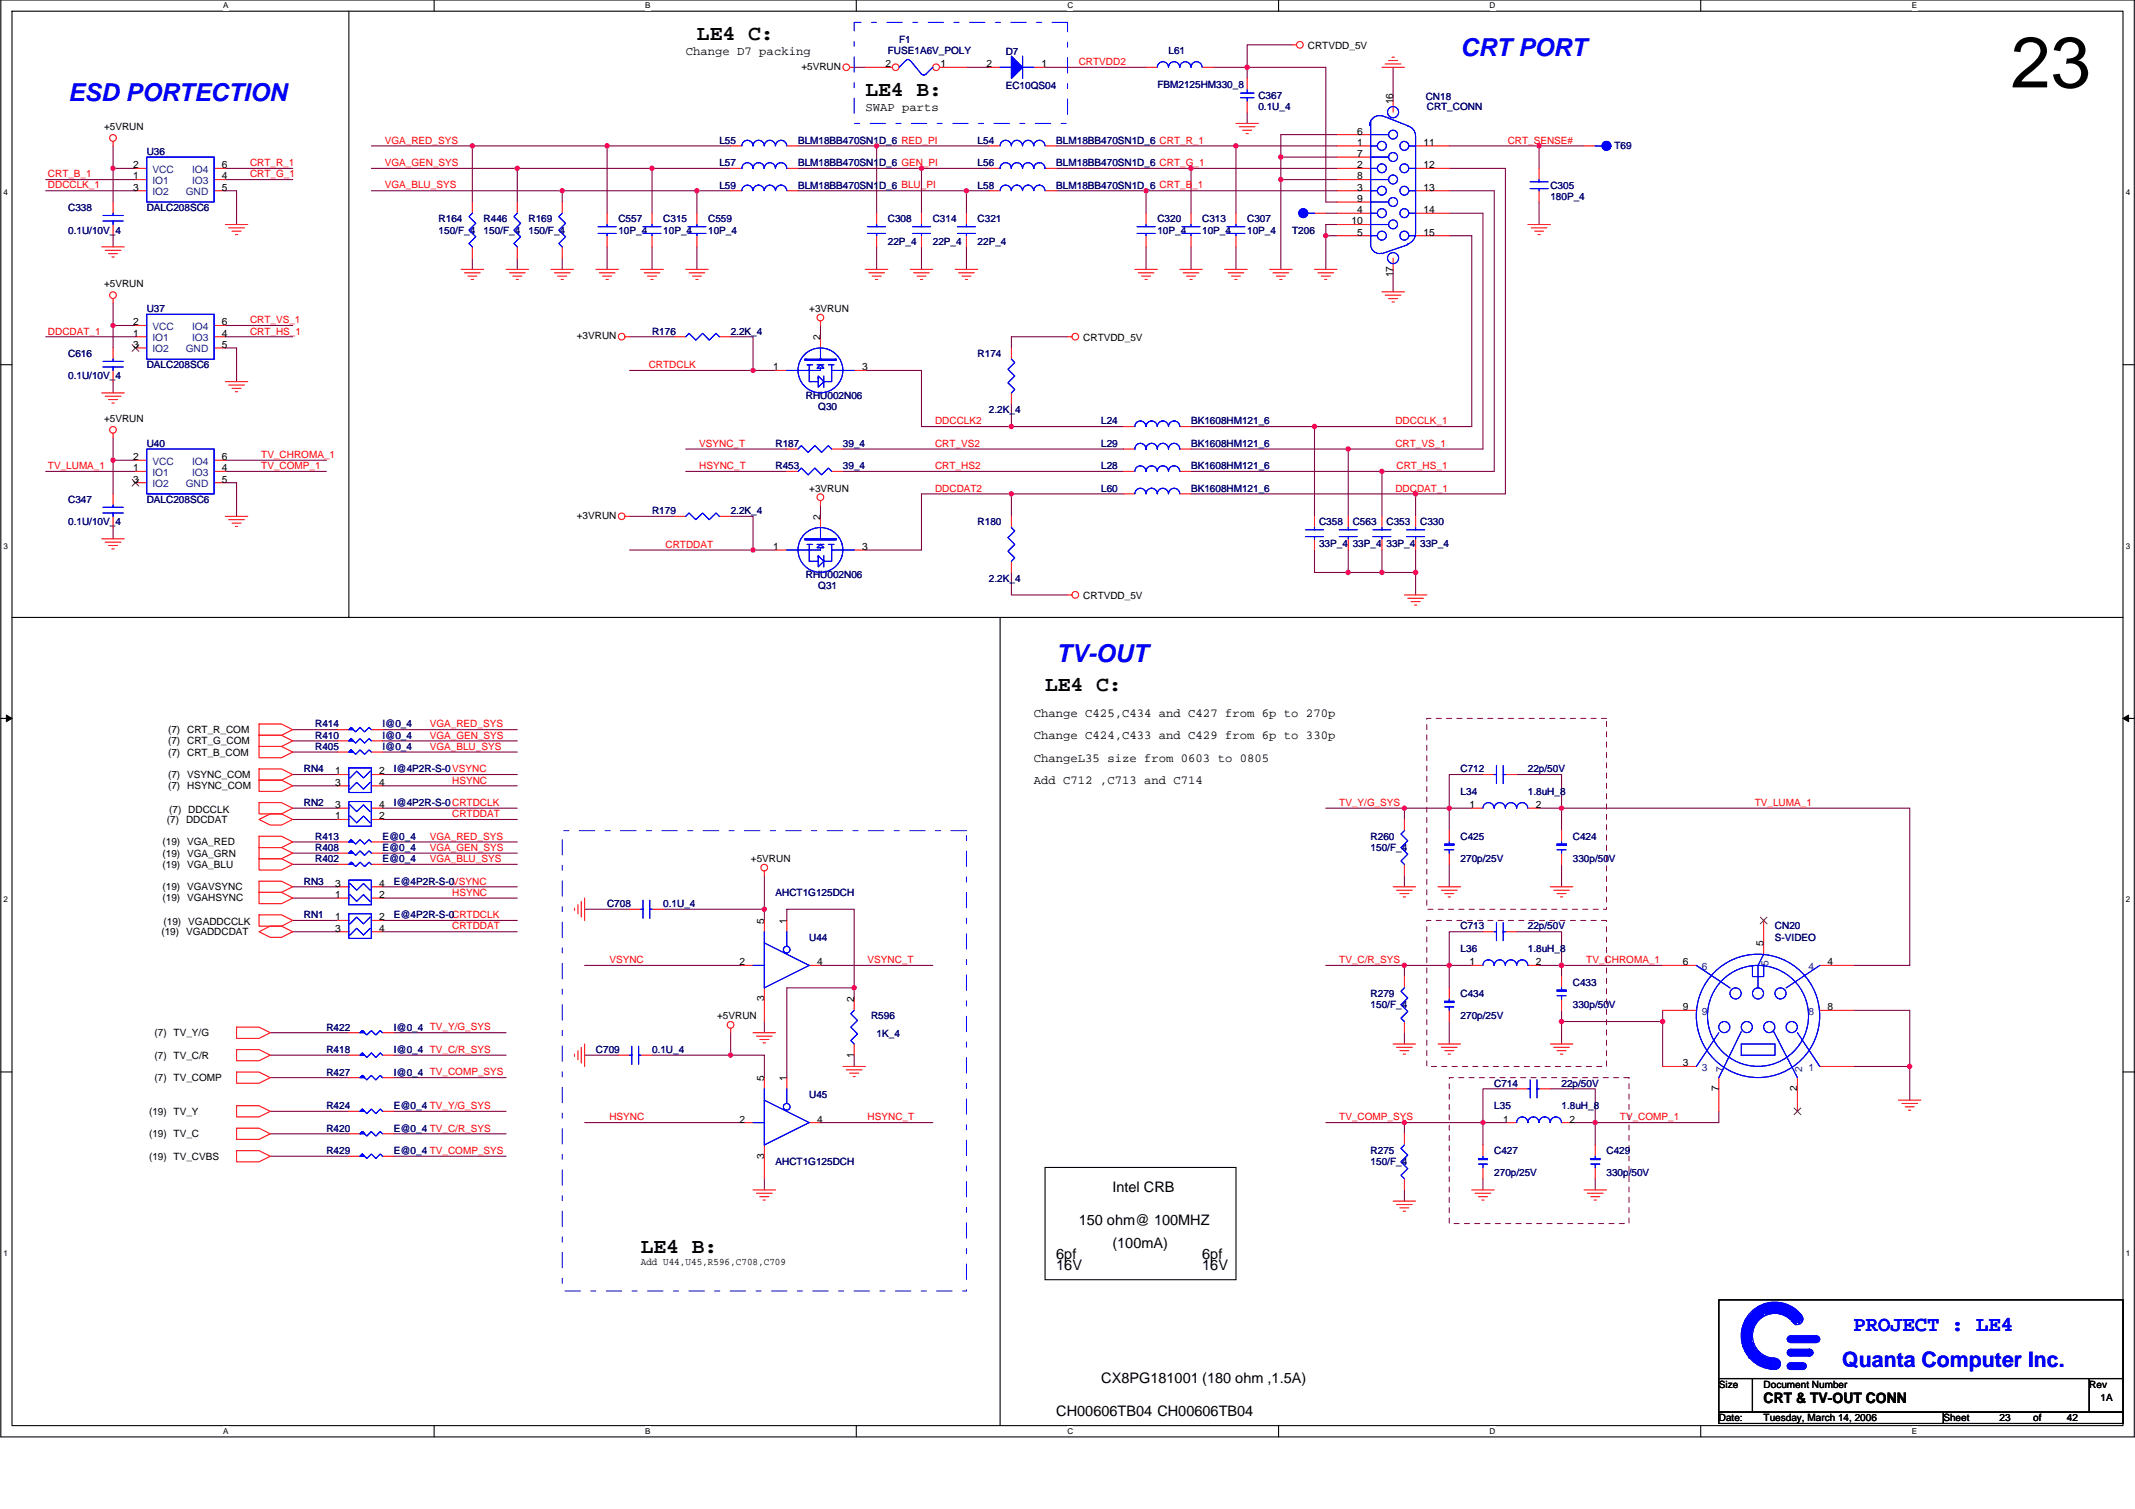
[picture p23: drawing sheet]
<svg xmlns="http://www.w3.org/2000/svg" width="420mm" height="297mm" viewBox="0 0 420 297" stroke-linecap="round" stroke-linejoin="round" font-family="sans-serif">
<defs><g id="words">
<text font-size="14.1" x="395.7" y="17.2">23</text>
<g font-size="4.8" fill="#00f">
<text x="287.4" y="11.1">CRT PORT</text>
<text x="13.4" y="19.9">ESD PORTECTION</text>
<text x="207.9" y="130.4">TV-OUT</text>
</g>
<g font-size="4.2">
<text x="137.1" y="7.9">LE4 C:</text>
<text x="170.3" y="19">LE4 B:</text>
<text x="205.7" y="136.1">LE4 C:</text>
<text x="126.1" y="246.6">LE4 B:</text>
</g>
<g font-size="4.2" fill="#00f">
<text x="364.8" y="262">PROJECT : LE4</text>
<text x="362.6" y="269.1">Quanta Computer Inc.</text>
</g>
<g font-size="2.9">
<text x="218.9" y="234.6">Intel CRB</text>
<text x="212.3" y="241.2">150 ohm@ 100MHZ</text>
<text x="218.9" y="245.6">(100mA)</text>
<text x="207.9" y="247.8">6pf</text>
<text x="207.9" y="250">16V</text>
<text x="236.6" y="250">16V</text>
<text x="236.6" y="247.8">6pf</text>
<text x="216.7" y="272.1">CX8PG181001 (180 ohm ,1.5A)</text>
<text x="207.9" y="278.8">CH00606TB04 CH00606TB04</text>
<text x="347.1" y="276.2">CRT &amp; TV-OUT CONN</text>
</g>
<g font-size="2.4">
<text x="134.9" y="10.8">Change D7 packing</text>
<text x="170.3" y="21.8">SWAP parts</text>
<text x="203.4" y="141.1">Change C425,C434 and C427 from 6p to 270p</text>
<text x="203.4" y="145.6">Change C424,C433 and C429 from 6p to 330p</text>
<text x="203.4" y="150">ChangeL35 size from 0603 to 0805</text>
<text x="203.4" y="154.4">Add C712 ,C713 and C714</text>
</g>
<g font-size="2" fill="#000080">
<text x="174.7" y="10.6">FUSE1A6V_POLY</text>
<text x="176.9" y="8.4">F1</text>
<text x="197.9" y="10.8">D7</text>
<text x="230" y="10.6">L61</text>
<text x="197.9" y="17.5">EC10QS04</text>
<text x="227.8" y="17.2">FBM2125HM330_8</text>
<text x="247.6" y="19.5">C367</text>
<text x="247.6" y="21.7">0.1U_4</text>
<text x="280.6" y="19.7">CN18</text>
<text x="280.8" y="21.7">CRT_CONN</text>
<text x="141.6" y="28.3">L55</text>
<text x="157" y="28.3">BLM18BB470SN1D_6 RED_PI</text>
<text x="192.4" y="28.3">L54</text>
<text x="207.9" y="28.3">BLM18BB470SN1D_6 CRT_R_1</text>
<text x="317.7" y="29.4">T69</text>
<text x="28.9" y="30.5">U36</text>
<text x="141.6" y="32.7">L57</text>
<text x="157" y="32.7">BLM18BB470SN1D_6 GEN_PI</text>
<text x="192.4" y="32.7">L56</text>
<text x="207.9" y="32.7">BLM18BB470SN1D_6 CRT_G_1</text>
<text x="13.4" y="41.6">C338</text>
<text x="28.9" y="41.6">DALC208SC6</text>
<text x="141.6" y="37.1">L59</text>
<text x="157" y="37.1">BLM18BB470SN1D_6 BLU_PI</text>
<text x="192.4" y="37.1">L58</text>
<text x="207.9" y="37.1">BLM18BB470SN1D_6 CRT_B_1</text>
<text x="305.1" y="37.1">C305</text>
<text x="305.1" y="39.3">180P_4</text>
<text x="13.4" y="46">0.1U/10V_4</text>
<text x="86.3" y="43.8">R164</text>
<text x="86.3" y="46">150/F_4</text>
<text x="95.2" y="43.8">R446</text>
<text x="95.2" y="46">150/F_4</text>
<text x="104" y="43.8">R169</text>
<text x="104" y="46">150/F_4</text>
<text x="121.7" y="43.8">C557</text>
<text x="121.7" y="46">10P_4</text>
<text x="130.5" y="43.8">C315</text>
<text x="130.5" y="46">10P_4</text>
<text x="139.4" y="43.8">C559</text>
<text x="139.4" y="46">10P_4</text>
<text x="174.7" y="43.8">C308</text>
<text x="183.6" y="43.8">C314</text>
<text x="192.4" y="43.8">C321</text>
<text x="227.8" y="43.8">C320</text>
<text x="227.8" y="46">10P_4</text>
<text x="236.6" y="43.8">C313</text>
<text x="236.6" y="46">10P_4</text>
<text x="245.4" y="43.8">C307</text>
<text x="245.4" y="46">10P_4</text>
<text x="254.3" y="46">T206</text>
<text x="174.7" y="48.2">22P_4</text>
<text x="183.6" y="48.2">22P_4</text>
<text x="192.4" y="48.2">22P_4</text>
<text x="28.9" y="61.4">U37</text>
<text x="128.3" y="65.8">R176</text>
<text x="143.8" y="65.8">2.2K_4</text>
<text x="13.4" y="70.3">C616</text>
<text x="192.4" y="70.3">R174</text>
<text x="13.4" y="74.7">0.1U/10V_4</text>
<text x="28.9" y="72.5">DALC208SC6</text>
<text x="158.6" y="78.4">RHU002N06</text>
<text x="161" y="80.7">Q30</text>
<text x="194.6" y="81.3">2.2K_4</text>
<text x="216.7" y="83.5">L24</text>
<text x="234.4" y="83.5">BK1608HM121_6</text>
<text x="28.9" y="87.9">U40</text>
<text x="152.6" y="87.9">R187</text>
<text x="165.9" y="87.9">39_4</text>
<text x="216.7" y="87.9">L29</text>
<text x="234.4" y="87.9">BK1608HM121_6</text>
<text x="152.6" y="92.4">R453</text>
<text x="165.9" y="92.4">39_4</text>
<text x="216.7" y="92.4">L28</text>
<text x="234.4" y="92.4">BK1608HM121_6</text>
<text x="13.4" y="99">C347</text>
<text x="28.9" y="99">DALC208SC6</text>
<text x="128.3" y="101.2">R179</text>
<text x="143.8" y="101.2">2.2K_4</text>
<text x="216.7" y="96.8">L60</text>
<text x="234.4" y="96.8">BK1608HM121_6</text>
<text x="13.4" y="103.4">0.1U/10V_4</text>
<text x="192.4" y="103.4">R180</text>
<text x="259.6" y="103.4">C358</text>
<text x="259.6" y="107.6">33P_4</text>
<text x="266.2" y="103.4">C563</text>
<text x="266.2" y="107.6">33P_4</text>
<text x="272.8" y="103.4">C353</text>
<text x="272.8" y="107.6">33P_4</text>
<text x="279.5" y="103.4">C330</text>
<text x="279.5" y="107.6">33P_4</text>
<text x="158.6" y="113.8">RHU002N06</text>
<text x="161" y="116">Q31</text>
<text x="194.6" y="114.5">2.2K_4</text>
<text x="62" y="143.2">R414</text>
<text x="75.3" y="143.2">I@0_4</text>
<text x="62" y="147.6">R405</text>
<text x="62" y="145.4">R410</text>
<text x="75.3" y="147.6">I@0_4</text>
<text x="75.3" y="145.4">I@0_4</text>
<text x="59.8" y="152">RN4</text>
<text x="77.5" y="152">I@4P2R-S-0VSYNC</text>
<text x="287.4" y="152">C712</text>
<text x="300.7" y="152">22p/50V</text>
<text x="59.8" y="158.7">RN2</text>
<text x="77.5" y="158.7">I@4P2R-S-0CRTDCLK</text>
<text x="287.4" y="156.5">L34</text>
<text x="300.7" y="156.5">1.8uH_8</text>
<text x="62" y="167.5">R408</text>
<text x="62" y="165.3">R413</text>
<text x="75.3" y="167.5">E@0_4</text>
<text x="75.3" y="165.3">E@0_4</text>
<text x="269.7" y="165.3">R260</text>
<text x="269.7" y="167.5">150/F_4</text>
<text x="287.4" y="165.3">C425</text>
<text x="309.5" y="165.3">C424</text>
<text x="62" y="169.7">R402</text>
<text x="75.3" y="169.7">E@0_4</text>
<text x="287.4" y="169.7">270p/25V</text>
<text x="309.5" y="169.7">330p/50V</text>
<text x="59.8" y="174.1">RN3</text>
<text x="77.5" y="174.1">E@4P2R-S-0VSYNC</text>
<text x="119.5" y="178.6">C708</text>
<text x="130.5" y="178.6">0.1U_4</text>
<text x="152.6" y="176.3">AHCT1G125DCH</text>
<text x="59.8" y="180.8">RN1</text>
<text x="77.5" y="180.8">E@4P2R-S-0CRTDCLK</text>
<text x="159.2" y="185.2">U44</text>
<text x="287.4" y="183">C713</text>
<text x="300.7" y="183">22p/50V</text>
<text x="349.3" y="183">CN20</text>
<text x="349.3" y="185.2">S-VIDEO</text>
<text x="287.4" y="187.4">L36</text>
<text x="300.7" y="187.4">1.8uH_8</text>
<text x="269.7" y="196.2">R279</text>
<text x="287.4" y="196.2">C434</text>
<text x="309.5" y="194">C433</text>
<text x="64.2" y="202.9">R422</text>
<text x="77.5" y="202.9">I@0_4 TV_Y/G_SYS</text>
<text x="171.4" y="200.7">R596</text>
<text x="269.7" y="198.4">150/F_4</text>
<text x="287.4" y="200.7">270p/25V</text>
<text x="309.5" y="198.4">330p/50V</text>
<text x="64.2" y="207.3">R418</text>
<text x="77.5" y="207.3">I@0_4 TV_C/R_SYS</text>
<text x="117.3" y="207.3">C709</text>
<text x="128.3" y="207.3">0.1U_4</text>
<text x="172.5" y="204.2">1K_4</text>
<text x="64.2" y="211.7">R427</text>
<text x="77.5" y="211.7">I@0_4 TV_COMP_SYS</text>
<text x="294.1" y="213.9">C714</text>
<text x="307.3" y="213.9">22p/50V</text>
<text x="64.2" y="218.3">R424</text>
<text x="77.5" y="218.3">E@0_4 TV_Y/G_SYS</text>
<text x="159.2" y="216.1">U45</text>
<text x="294.1" y="218.3">L35</text>
<text x="307.3" y="218.3">1.8uH_8</text>
<text x="64.2" y="227.2">R429</text>
<text x="64.2" y="222.8">R420</text>
<text x="77.5" y="227.2">E@0_4 TV_COMP_SYS</text>
<text x="77.5" y="222.8">E@0_4 TV_C/R_SYS</text>
<text x="269.7" y="227.2">R275</text>
<text x="294.1" y="227.2">C427</text>
<text x="316.2" y="227.2">C429</text>
<text x="152.6" y="229.4">AHCT1G125DCH</text>
<text x="269.7" y="229.4">150/F_4</text>
<text x="294.1" y="231.6">270p/25V</text>
<text x="316.2" y="231.6">330p/50V</text>
</g>
<g font-size="2">
<text x="257.4" y="9.7">CRTVDD_5V</text>
<text x="157.7" y="13.7">+5VRUN</text>
<text x="174.3" y="13.2">2</text>
<text x="185.1" y="13.2">1</text>
<text x="194.2" y="13.2">2</text>
<text x="205" y="13.2">1</text>
<text x="274.1" y="20.6" transform="rotate(-90 274.1 20.6)">16</text>
<text x="20.5" y="25.6">+5VRUN</text>
<text x="267.1" y="28.7">1</text>
<text x="267.1" y="26.5">6</text>
<text x="280.1" y="28.7">11</text>
<text x="26.2" y="35.3">1</text>
<text x="26.2" y="33.1">2</text>
<text x="43.7" y="35.3">4</text>
<text x="43.7" y="33.1">6</text>
<text x="267.1" y="33.1">2</text>
<text x="267.1" y="30.9">7</text>
<text x="267.1" y="35.3">8</text>
<text x="280.1" y="33.1">12</text>
<text x="26.2" y="37.5">3</text>
<text x="43.7" y="37.5">5</text>
<text x="267.1" y="37.5">3</text>
<text x="267.1" y="42">4</text>
<text x="267.1" y="39.8">9</text>
<text x="280.1" y="42">14</text>
<text x="280.1" y="37.5">13</text>
<text x="265.9" y="44.2">10</text>
<text x="267.1" y="46.4">5</text>
<text x="280.1" y="46.4">15</text>
<text x="20.5" y="56.6">+5VRUN</text>
<text x="274.1" y="54.6" transform="rotate(-90 274.1 54.6)">17</text>
<text x="26.2" y="64.1">2</text>
<text x="43.7" y="64.1">6</text>
<text x="159.2" y="61.4">+3VRUN</text>
<text x="26.2" y="66.3">1</text>
<text x="26.2" y="68.5">3</text>
<text x="43.7" y="66.3">4</text>
<text x="43.7" y="68.5">5</text>
<text x="113.5" y="66.7">+3VRUN</text>
<text x="161.4" y="67" transform="rotate(-90 161.4 67)">2</text>
<text x="213.2" y="67.2">CRTVDD_5V</text>
<text x="152.2" y="72.9">1</text>
<text x="169.6" y="72.9">3</text>
<text x="20.5" y="83.1">+5VRUN</text>
<text x="26.2" y="92.8">1</text>
<text x="26.2" y="95">3</text>
<text x="26.2" y="90.6">2</text>
<text x="43.7" y="92.8">4</text>
<text x="43.7" y="90.6">6</text>
<text x="43.7" y="95">5</text>
<text x="159.2" y="96.8">+3VRUN</text>
<text x="113.5" y="102.1">+3VRUN</text>
<text x="161.4" y="102.3" transform="rotate(-90 161.4 102.3)">2</text>
<text x="152.2" y="108.2">1</text>
<text x="169.6" y="108.2">3</text>
<text x="213.2" y="118">CRTVDD_5V</text>
<text x="33.1" y="148.7">(7) CRT_B_COM</text>
<text x="33.1" y="144.3">(7) CRT_R_COM</text>
<text x="33.1" y="146.5">(7) CRT_G_COM</text>
<text x="33.1" y="155.3">(7) HSYNC_COM</text>
<text x="33.1" y="153.1">(7) VSYNC_COM</text>
<text x="66" y="152.4">1</text>
<text x="66" y="154.7">3</text>
<text x="74.6" y="152.4">2</text>
<text x="74.6" y="154.7">4</text>
<text x="32.9" y="162">(7) DDCDAT</text>
<text x="33.3" y="160">(7) DDCCLK</text>
<text x="66" y="161.3">1</text>
<text x="66" y="159.1">3</text>
<text x="74.6" y="161.3">2</text>
<text x="74.6" y="159.1">4</text>
<text x="289.2" y="159.1">1</text>
<text x="302.2" y="159.1">2</text>
<text x="32" y="166.4">(19) VGA_RED</text>
<text x="32" y="170.8">(19) VGA_BLU</text>
<text x="32" y="168.6">(19) VGA_GRN</text>
<text x="147.8" y="169.7">+5VRUN</text>
<text x="32" y="177.4">(19) VGAHSYNC</text>
<text x="32" y="175.2">(19) VGAVSYNC</text>
<text x="66" y="176.8">1</text>
<text x="66" y="174.5">3</text>
<text x="74.6" y="176.8">2</text>
<text x="74.6" y="174.5">4</text>
<text x="31.8" y="184.1">(19) VGADDCDAT</text>
<text x="32.2" y="182.1">(19) VGADDCCLK</text>
<text x="66" y="181.2">1</text>
<text x="66" y="183.4">3</text>
<text x="74.6" y="181.2">2</text>
<text x="74.6" y="183.4">4</text>
<text x="150.4" y="181.9" transform="rotate(-90 150.4 181.9)">5</text>
<text x="154.8" y="181.9" transform="rotate(-90 154.8 181.9)">1</text>
<text x="145.5" y="190">2</text>
<text x="160.8" y="190">4</text>
<text x="289.2" y="190">1</text>
<text x="302.2" y="190">2</text>
<text x="331.2" y="190">6</text>
<text x="347.1" y="186.3" transform="rotate(-90 347.1 186.3)">5</text>
<text x="359.7" y="190">4</text>
<text x="150.4" y="197.1" transform="rotate(-90 150.4 197.1)">3</text>
<text x="168.1" y="197.3" transform="rotate(-90 168.1 197.3)">2</text>
<text x="30.4" y="204">(7) TV_Y/G</text>
<text x="141.1" y="200.7">+5VRUN</text>
<text x="331.2" y="198.9">9</text>
<text x="359.7" y="198.9">8</text>
<text x="30.4" y="208.4">(7) TV_C/R</text>
<text x="168.1" y="208.2" transform="rotate(-90 168.1 208.2)">1</text>
<text x="331.2" y="209.9">3</text>
<text x="30.4" y="212.8">(7) TV_COMP</text>
<text x="150.4" y="212.8" transform="rotate(-90 150.4 212.8)">5</text>
<text x="154.8" y="212.8" transform="rotate(-90 154.8 212.8)">1</text>
<text x="338.2" y="214.8" transform="rotate(-90 338.2 214.8)">7</text>
<text x="353.7" y="214.8" transform="rotate(-90 353.7 214.8)">2</text>
<text x="29.3" y="219.4">(19) TV_Y</text>
<text x="145.5" y="221">2</text>
<text x="160.8" y="221">4</text>
<text x="295.8" y="221">1</text>
<text x="308.9" y="221">2</text>
<text x="29.3" y="223.9">(19) TV_C</text>
<text x="29.3" y="228.3">(19) TV_CVBS</text>
<text x="150.4" y="228" transform="rotate(-90 150.4 228)">3</text>
<text x="126.1" y="249">Add U44,U45,R596,C708,C709</text>
<text x="338.3" y="273.1">Size</text>
<text x="347.1" y="273.1">Document Number</text>
<text x="411.2" y="273.1">Rev</text>
<text x="413.4" y="275.8">1A</text>
<text x="338.3" y="279.8">Date:</text>
<text x="347.1" y="279.8">Tuesday, March 14, 2006</text>
<text x="382.4" y="279.8">Sheet</text>
<text x="393.5" y="279.8">23</text>
<text x="400.1" y="279.8">of</text>
<text x="406.7" y="279.8">42</text>
</g>
<g font-size="2" fill="#f00">
<text x="212.3" y="12.8">CRTVDD2</text>
<text x="75.7" y="28.3">VGA_RED_SYS</text>
<text x="296.7" y="28.3">CRT_SENSE#</text>
<text x="9.4" y="34.9">CRT_B_1</text>
<text x="49.2" y="34.9">CRT_G_1</text>
<text x="49.2" y="32.7">CRT_R_1</text>
<text x="75.7" y="32.7">VGA_GEN_SYS</text>
<text x="9.4" y="37.1">DDCCLK_1</text>
<text x="75.7" y="37.1">VGA_BLU_SYS</text>
<text x="9.4" y="65.8">DDCDAT_1</text>
<text x="49.2" y="63.6">CRT_VS_1</text>
<text x="49.2" y="65.8">CRT_HS_1</text>
<text x="127.7" y="72.5">CRTDCLK</text>
<text x="184" y="83.5">DDCCLK2</text>
<text x="274.6" y="83.5">DDCCLK_1</text>
<text x="137.6" y="87.9">VSYNC_T</text>
<text x="184" y="87.9">CRT_VS2</text>
<text x="274.6" y="87.9">CRT_VS_1</text>
<text x="9.4" y="92.4">TV_LUMA_1</text>
<text x="51.4" y="90.1">TV_CHROMA_1</text>
<text x="51.4" y="92.4">TV_COMP_1</text>
<text x="137.6" y="92.4">HSYNC_T</text>
<text x="184" y="92.4">CRT_HS2</text>
<text x="274.8" y="92.4">CRT_HS_1</text>
<text x="184" y="96.8">DDCDAT2</text>
<text x="274.6" y="96.8">DDCDAT_1</text>
<text x="131" y="107.8">CRTDDAT</text>
<text x="84.6" y="143.2">VGA_RED_SYS</text>
<text x="84.6" y="147.6">VGA_BLU_SYS</text>
<text x="84.6" y="145.4">VGA_GEN_SYS</text>
<text x="89" y="154.2">HSYNC</text>
<text x="89" y="160.9">CRTDDAT</text>
<text x="263.6" y="158.6">TV_Y/G_SYS</text>
<text x="345.3" y="158.6">TV_LUMA_1</text>
<text x="84.6" y="165.3">VGA_RED_SYS</text>
<text x="84.6" y="167.5">VGA_GEN_SYS</text>
<text x="84.6" y="169.7">VGA_BLU_SYS</text>
<text x="89" y="176.3">HSYNC</text>
<text x="89" y="183">CRTDDAT</text>
<text x="119.9" y="189.6">VSYNC</text>
<text x="170.7" y="189.6">VSYNC_T</text>
<text x="263.6" y="189.6">TV_C/R_SYS</text>
<text x="312.2" y="189.6">TV_CHROMA_1</text>
<text x="119.9" y="220.5">HSYNC</text>
<text x="170.7" y="220.5">HSYNC_T</text>
<text x="263.6" y="220.5">TV_COMP_SYS</text>
<text x="318.8" y="220.5">TV_COMP_1</text>
</g>
<g font-size="2" fill="#004080">
<text x="30" y="34">VCC</text>
<text x="37.8" y="34">IO4</text>
<text x="30" y="36.2">IO1</text>
<text x="30" y="38.4">IO2</text>
<text x="36.5" y="38.4">GND</text>
<text x="37.8" y="36.2">IO3</text>
<text x="30" y="65">VCC</text>
<text x="37.8" y="65">IO4</text>
<text x="30" y="67.2">IO1</text>
<text x="30" y="69.4">IO2</text>
<text x="36.5" y="69.4">GND</text>
<text x="37.8" y="67.2">IO3</text>
<text x="30" y="93.7">IO1</text>
<text x="30" y="95.9">IO2</text>
<text x="30" y="91.5">VCC</text>
<text x="36.5" y="95.9">GND</text>
<text x="37.8" y="93.7">IO3</text>
<text x="37.8" y="91.5">IO4</text>
<text x="334.9" y="190.9">6</text>
<text x="348" y="190.1" transform="rotate(-90 348 190.1)">5</text>
<text x="355.9" y="190.9">4</text>
<text x="334.9" y="199.8">9</text>
<text x="355.9" y="199.8">8</text>
<text x="334.9" y="210.8">3</text>
<text x="339.2" y="211" transform="rotate(-90 339.2 211)">7</text>
<text x="354.7" y="211" transform="rotate(-90 354.7 211)">2</text>
<text x="355.9" y="210.8">1</text>
</g>
<g font-size="1.6">
<text x="43.9" y="1.7">A</text>
<text x="127" y="1.7">B</text>
<text x="210" y="1.7">C</text>
<text x="293.1" y="1.7">D</text>
<text x="376.2" y="1.7">E</text>
<text x=".7" y="38.4">4</text>
<text x="418.3" y="38.4">4</text>
<text x=".7" y="108">3</text>
<text x="418.3" y="108">3</text>
<text x=".7" y="177.7">2</text>
<text x="418.3" y="177.7">2</text>
<text x=".7" y="247.2">1</text>
<text x="418.3" y="247.2">1</text>
<text x="43.9" y="282.3">A</text>
<text x="127" y="282.3">B</text>
<text x="210" y="282.3">C</text>
<text x="293.1" y="282.3">D</text>
<text x="376.2" y="282.3">E</text>
</g>
</g></defs>
<path d="M.2 0h419.8v282.9h-419.8zM2.4 2.2h415.4v278.4h-415.4z" fill="none" stroke="#000" stroke-width=".21"/>
<g fill="#fff">
<path d="M43.9 .2h1.1v1.8h-1.1z"/>
<path d="M43.9 280.8h1.1v1.8h-1.1z"/>
</g>
<path d="M85.4 0v2.2M85.4 280.6v2.2" fill="none" stroke="#000" stroke-width=".21"/>
<g fill="#fff">
<path d="M127 .2h1v1.8h-1z"/>
<path d="M127 280.8h1v1.8h-1z"/>
</g>
<path d="M168.5 0v2.2M168.5 280.6v2.2" fill="none" stroke="#000" stroke-width=".21"/>
<g fill="#fff">
<path d="M210 .2h1.2v1.8h-1.2z"/>
<path d="M210 280.8h1.2v1.8h-1.2z"/>
</g>
<path d="M251.6 0v2.2M251.6 280.6v2.2" fill="none" stroke="#000" stroke-width=".21"/>
<g fill="#fff">
<path d="M293.1 .2h1.2v1.8h-1.2z"/>
<path d="M293.1 280.8h1.2v1.8h-1.2z"/>
</g>
<path d="M334.7 0v2.2M334.7 280.6v2.2" fill="none" stroke="#000" stroke-width=".21"/>
<g fill="#fff">
<path d="M376.2 .2h1.1v1.8h-1.1z"/>
<path d="M376.2 280.8h1.1v1.8h-1.1z"/>
<path d="M.7 37h.9v1.8h-.9z"/>
<path d="M418.3 37h.9v1.8h-.9z"/>
<path d="M.7 106.6h.9v1.8h-.9z"/>
<path d="M418.3 106.6h.9v1.8h-.9z"/>
</g>
<path d="M.2 71.8h2.2M417.8 71.8h2.2" fill="none" stroke="#000" stroke-width=".21"/>
<g fill="#fff">
<path d="M.7 176.2h.9v1.8h-.9z"/>
<path d="M418.3 176.2h.9v1.8h-.9z"/>
</g>
<path d="M.2 141.4h2.2M417.8 141.4h2.2" fill="none" stroke="#000" stroke-width=".21"/>
<path d="M1.3 140.8l1.1 .6-1.1 .6zM417.8 141.4l1.1-.6v1.2z" fill="#000" stroke="#000" stroke-width=".2"/>
<g fill="#fff">
<path d="M.7 245.8h.9v1.8h-.9z"/>
<path d="M418.3 245.8h.9v1.8h-.9z"/>
</g>
<path d="M68.7 2.2v119.3M2.4 121.5h415.4M196.8 121.5v159.1M.2 211h2.2M417.8 211h2.2M205.7 229.8h37.5v22.1h-37.5zM338.3 255.9h79.5v15.5h-79.5zM338.3 271.4h6.6v6.6h-6.6zM338.3 278h44.1v2.2h-44.1zM344.9 271.4h66.3v6.6h-66.3zM382.4 278h35.4v2.2h-35.4zM411.2 271.4h6.6v6.6h-6.6z" fill="none" stroke="#000" stroke-width=".21"/>
<g fill="none" stroke="#800040" stroke-width=".21">
<path d="M168.1 13.3h2.2M190.2 13.3h4.4M205.7 13.3h19.8M238.8 13.3h22.1v26.5h2.2M254.3 8.8h-8.9v6.7M274.2 13.3v6.6M9 37.5h17.7M9 35.3h17.7M22.3 33.1h4.4M22.3 28.7v11.1M44.4 37.5h2.2v6.7M44.4 33.1h13.2"/>
<path d="M44.4 35.3h13.2M73.1 28.7h70.7M73.1 37.5h70.7M73.1 33.1h70.7M93 28.7v11.1M101.8 33.1v6.7M110.6 37.5v2.3M119.5 28.7v13.3M128.3 33.1v8.9M137.1 37.5v4.5M157 28.7h15.5M157 37.5h37.6"/>
<path d="M157 33.1h37.6M181.3 33.1v8.9M190.2 37.5v4.5M194.6 28.7h-22.1v13.3M207.9 28.7h55.2M207.9 37.5h55.2M207.9 33.1h55.2M225.5 37.5v4.5M234.4 33.1v8.9M243.2 28.7v13.3M245.4 22.1v2.2M252.1 30.9h11"/>
<path d="M252.1 35.3h11M263.1 26.5h-11v26.5M285.2 33.1h11.1v64.1h-61.9M285.2 28.7h26.5M285.2 37.5h8.9v55.3h-59.7M302.9 28.7v4.4M302.9 39.8v4.4M22.3 46.4v2.2M22.3 59.6v8.9M93 50.8v2.2M101.8 50.8v2.2M110.6 50.8v2.2"/>
<path d="M119.5 48.6v4.4M128.3 48.6v4.4M137.1 48.6v4.4M172.5 48.6v4.4M181.3 48.6v4.4M190.2 48.6v4.4M225.5 48.6v4.4M234.4 48.6v4.4M243.2 48.6v4.4M260.9 42h2.2M260.9 46.4h2.2M263.1 44.2h-2.2v8.8"/>
<path d="M274.2 53v4.4M285.2 42h6.6v46.4h-57.4M285.2 46.4h4.4v37.6h-55.2M9 66.3h17.7M22.3 75.1v2.2M22.3 64.1h4.4M44.4 66.3h13.2M44.4 68.5h2.2v6.6M44.4 64.1h13.2M123.9 72.9h28.7M123.9 66.3h8.8M143.8 66.3h4.4v6.6"/>
<path d="M161.5 64.1v2.2M170.3 72.9h11v11.1h17.7M199 79.5v4.5M210.1 66.3h-11.1v2.2M9 92.8h17.7M22.3 86.2v11M22.3 90.6h4.4M44.4 92.8h19.8M44.4 95h2.2v6.6M44.4 90.6h19.8M134.9 88.4h19.9M134.9 92.8h19.9"/>
<path d="M161.5 99.4v2.2M165.9 88.4h55.2M165.9 92.8h55.2M199 84h22.1M199 97.2v4.4M221.1 97.2h-39.8v11.1h-11M258.7 84v17.6M265.3 88.4v13.2M272 92.8v8.8M278.6 97.2v4.4M22.3 103.8v2.3M123.9 108.3h28.7"/>
<path d="M123.9 101.6h8.8M143.8 101.6h4.4v6.7M199 112.7v4.4h11.1M258.7 108.3v4.4h19.9M265.3 108.3v4.4M272 108.3v4.4M278.6 108.3v8.8M57.6 159.1h8.9M57.6 154.7h8.9M57.6 152.5h8.9M57.6 145.8h8.9M57.6 148h8.9"/>
<path d="M57.6 143.6h8.9M75.3 159.1h26.5M75.3 154.7h26.5M75.3 152.5h26.5M75.3 145.8h26.5M75.3 148h26.5M75.3 143.6h26.5M260.9 159.1h28.7M276.4 159.1v2.2M291.8 152.5h-6.6v11M298.5 152.5h8.8v11M302.9 159.1h72.9v30.9h-11"/>
<path d="M57.6 165.7h8.9M57.6 170.1h8.9M57.6 167.9h8.9M57.6 176.8h8.9M57.6 174.6h8.9M57.6 161.3h8.9M75.3 165.7h26.5M75.3 170.1h26.5M75.3 167.9h26.5M75.3 176.8h26.5M75.3 174.6h26.5M75.3 161.3h26.5"/>
<path d="M115.1 179h8.8M130.5 179h19.9M150.4 172.4v8.8M276.4 172.4v2.2M285.2 170.1v4.5M307.3 170.1v4.5M57.6 181.2h8.9M57.6 183.4h8.9M75.3 181.2h26.5M75.3 183.4h26.5M115.1 190h30.9M154.8 181.2v-2.2h13.3v17.7"/>
<path d="M161.5 190h22.1M168.1 194.5h-13.3v17.6M260.9 190h15.5v2.2M276.4 190h13.2M291.8 183.4h-6.6v11.1M298.5 183.4h8.8v8.8M302.9 190h24.3M307.3 198.9v6.6M327.2 198.9v2.2M364.8 198.9h11v17.7M53.2 203.3h15.5M53.2 207.7h15.5"/>
<path d="M53.2 218.8h15.5M53.2 212.1h15.5M77.5 203.3h22.1M77.5 207.7h22.1M77.5 218.8h22.1M77.5 212.1h22.1M115.1 207.7h6.6M128.3 207.7h15.5M143.8 203.3v4.4h6.6v4.4M150.4 201.1v2.2M168.1 207.7v2.2M276.4 203.3v2.2"/>
<path d="M285.2 201.1v4.4M298.5 214.3h-6.7v6.7h4.5M305.1 214.3h8.8v11.1M307.3 201.1h19.9v8.8M338.3 218.8v2.2h-28.8M364.8 209.9h11M53.2 223.2h15.5M53.2 227.6h15.5M77.5 223.2h22.1M77.5 227.6h22.1M115.1 221h30.9M150.4 232v2.2"/>
<path d="M161.5 221h22.1M260.9 221h15.5M276.4 221h15.4v4.4M276.4 221v2.2M276.4 234.2v2.2M291.8 232v2.2M313.9 232v2.2"/>
</g>
<g fill="#f0f" stroke="#f0f" stroke-width=".21">
<circle cx="271.9" cy="112.7" r=".43"/>
<circle cx="265.3" cy="112.7" r=".43"/>
<circle cx="278.6" cy="112.7" r=".43"/>
<circle cx="302.9" cy="28.7" r=".43"/>
<circle cx="243.2" cy="28.7" r=".43"/>
<circle cx="272" cy="92.8" r=".43"/>
<circle cx="252.1" cy="35.3" r=".43"/>
<circle cx="199" cy="97.2" r=".43"/>
<circle cx="278.6" cy="97.2" r=".43"/>
<circle cx="245.4" cy="13.2" r=".43"/>
<circle cx="199" cy="84" r=".43"/>
<circle cx="258.7" cy="84" r=".43"/>
<circle cx="234.4" cy="33.1" r=".43"/>
<circle cx="252.1" cy="30.9" r=".43"/>
<circle cx="260.9" cy="46.4" r=".43"/>
<circle cx="265.3" cy="88.4" r=".43"/>
<circle cx="137.1" cy="37.5" r=".43"/>
<circle cx="225.5" cy="37.5" r=".43"/>
<circle cx="148.2" cy="108.3" r=".43"/>
<circle cx="148.2" cy="72.9" r=".43"/>
<circle cx="92.9" cy="28.7" r=".43"/>
<circle cx="181.3" cy="33.1" r=".43"/>
<circle cx="172.5" cy="28.7" r=".43"/>
<circle cx="190.2" cy="37.5" r=".43"/>
<circle cx="285.2" cy="190" r=".43"/>
<circle cx="276.4" cy="190" r=".43"/>
<circle cx="285.2" cy="159.1" r=".43"/>
<circle cx="375.8" cy="209.9" r=".43"/>
<circle cx="291.8" cy="221" r=".43"/>
<circle cx="307.3" cy="159.1" r=".43"/>
<circle cx="307.3" cy="190" r=".43"/>
<circle cx="327.2" cy="201.1" r=".43"/>
<circle cx="307.3" cy="201.1" r=".43"/>
<circle cx="22.2" cy="33.1" r=".43"/>
<circle cx="276.4" cy="159.1" r=".43"/>
<circle cx="22.2" cy="64.1" r=".43"/>
<circle cx="22.2" cy="90.6" r=".43"/>
<circle cx="313.9" cy="221" r=".43"/>
<circle cx="276.4" cy="221" r=".43"/>
<circle cx="101.8" cy="33.1" r=".43"/>
<circle cx="119.5" cy="28.7" r=".43"/>
<circle cx="110.6" cy="37.5" r=".43"/>
<circle cx="128.3" cy="33.1" r=".43"/>
<circle cx="143.8" cy="207.7" r=".43"/>
<circle cx="150.4" cy="179" r=".43"/>
<circle cx="168.1" cy="194.4" r=".43"/>
</g>
<g fill="none" stroke="#f00" stroke-width=".21">
<path d="M167.2 13.3h.9M225.5 13.3h2.3M236.6 13.3h2.2M245.4 15.5v2.2M245.4 19.9v2.2M254.3 8.8h.9M272 13.3h4.4M272.6 12.6h3.1M273.3 11.9h1.7M273.9 11.3h.5M274.2 19.9v2.2M22.3 27.8v.9"/>
<path d="M22.3 39.8v2.2M26.7 37.5h2.2M26.7 33.1h2.2M26.7 35.3h2.2M42.1 37.5h2.3M42.1 33.1h2.3M42.1 35.3h2.3M101.8 39.8v2.2M110.6 39.8v2.2M143.8 28.7h2.2M143.8 33.1h2.2M154.8 28.7h2.2"/>
<path d="M154.8 33.1h2.2M194.6 28.7h2.2M194.6 37.5h2.2M194.6 33.1h2.2M205.7 28.7h2.2M205.7 37.5h2.2M205.7 33.1h2.2M243.2 24.3h4.4M243.9 25h3.1M244.5 25.6h1.8M245.2 26.3h.4M263.1 28.7h6.6"/>
<path d="M263.1 37.5h6.6M263.1 33.1h6.6M263.1 35.3h6.6M263.1 26.5h6.6M263.1 30.9h6.6M263.1 39.8h6.6M278.6 28.7h6.6M278.6 37.5h6.6M278.6 33.1h6.6M311.7 28.7h2.2M20 48.6h4.5M20.7 49.3h3.1"/>
<path d="M21.4 49.9h1.7M22 50.6h.5M22.3 44.2v2.2M22.3 58.8v.8M44.4 44.2h4.4M45 44.9h3.1M45.7 45.5h1.7M46.3 46.2h.5M90.8 53h4.4M91.4 53.7h3.1M92.1 54.4h1.7M92.7 55h.5"/>
<path d="M99.6 53h4.4M100.3 53.7h3M100.9 54.4h1.8M101.6 55h.4M101.8 48.6v2.2M108.4 53h4.4M109.1 53.7h3.1M109.8 54.4h1.7M110.4 55h.5M110.6 48.6v2.2M117.3 53h4.4M117.9 53.7h3.1"/>
<path d="M118.6 54.4h1.8M119.3 55h.4M119.5 42v2.2M119.5 46.4v2.2M126.1 53h4.4M126.8 53.7h3.1M127.4 54.4h1.8M128.1 55h.4M134.9 53h4.5M135.6 53.7h3.1M136.3 54.4h1.7M136.9 55h.5"/>
<path d="M137.1 42v2.2M137.1 46.4v2.2M170.3 53h4.4M171 53.7h3.1M171.6 54.4h1.8M172.3 55h.4M172.5 42v2.2M172.5 46.4v2.2M179.1 53h4.5M179.8 53.7h3.1M180.5 54.4h1.7M181.1 55h.5"/>
<path d="M181.3 42v2.2M181.3 46.4v2.2M188 53h4.4M188.6 53.7h3.1M189.3 54.4h1.8M190 55h.4M223.3 53h4.5M224 53.7h3.1M224.7 54.4h1.7M225.3 55h.5M225.5 42v2.2M225.5 46.4v2.2"/>
<path d="M232.2 53h4.4M232.8 53.7h3.1M233.5 54.4h1.8M234.2 55h.4M241 53h4.4M241.7 53.7h3.1M242.3 54.4h1.8M243 55h.4M249.9 53h4.4M250.5 53.7h3.1M251.2 54.4h1.8M251.9 55h.4"/>
<path d="M258.7 53h4.4M258.7 42h2.2M259.4 53.7h3.1M260 54.4h1.8M260.7 55h.4M263.1 44.2h6.6M263.1 42h6.6M263.1 46.4h6.6M272 57.4h4.4M272.6 58.1h3.1M273.3 58.8h1.7M273.9 59.4h.5"/>
<path d="M274.2 50.8v2.2M278.6 42h6.6M278.6 46.4h6.6M300.7 44.2h4.4M301.3 44.9h3.1M302 45.5h1.8M302.7 46.2h.4M20 77.3h4.5M20.7 78h3.1M21.4 78.7h1.7M22 79.3h.5M22.3 68.5v2.2"/>
<path d="M22.3 72.9v2.2M26.7 66.3h2.2M26.7 68.5h2.2M26.7 64.1h2.2M42.1 66.3h2.3M42.1 68.5h2.3M42.1 64.1h2.3M44.4 75.1h4.4M45 75.8h3.1M45.7 76.5h1.7M46.3 77.1h.5M123 66.3h.9"/>
<path d="M132.7 66.3h2.2M141.6 66.3h2.2M152.6 72.9h2.2M161.5 63.2v.9M161.5 66.3v2.2M168.1 72.9h2.2M199 68.5v2.2M199 77.3v2.2M210.1 66.3h.9M22.3 85.3v.9M26.7 92.8h2.2M26.7 95h2.2"/>
<path d="M26.7 90.6h2.2M42.1 92.8h2.3M42.1 95h2.3M42.1 90.6h2.3M154.8 88.4h2.2M161.5 98.6v.8M163.7 88.4h2.2M221.1 92.8h2.2M221.1 88.4h2.2M221.1 97.2h2.2M221.1 84h2.2M232.2 92.8h2.2"/>
<path d="M232.2 88.4h2.2M232.2 97.2h2.2M232.2 84h2.2M20 106.1h4.5M20.7 106.7h3.1M21.4 107.4h1.7M22 108.1h.5M44.4 101.6h4.4M45 102.3h3.1M45.7 103h1.7M46.3 103.6h.5M123 101.6h.9"/>
<path d="M132.7 101.6h2.2M141.6 101.6h2.2M152.6 108.3h2.2M161.5 101.6v2.2M168.1 108.3h2.2M199 101.6v2.2M199 110.5v2.2M210.1 117.1h.9M258.7 101.6v2.2M258.7 106.1v2.2M265.3 101.6v2.2M265.3 106.1v2.2"/>
<path d="M276.4 117.1h4.4M277 117.8h3.1M277.7 118.4h1.8M278.4 119.1h.4M278.6 101.6v2.2M278.6 106.1v2.2M51 153.6h4.4l2.2 1.1-2.2 1.1h-4.4zM51 151.4h4.4l2.2 1.1-2.2 1.1h-4.4zM51 146.9h4.4l2.2 1.1-2.2 1.2h-4.4zM51 158h4.4l2.2 1.1-2.2 1.1h-4.4zM51 142.5h4.4l2.2 1.1-2.2 1.1h-4.4zM51 144.7h4.4l2.2 1.1-2.2 1.1h-4.4z"/>
<path d="M66.5 148h2.2M66.5 152.5h2.2M66.5 145.8h2.2M66.5 154.7h2.2M66.5 143.6h2.2M73.1 148h2.2M73.1 152.5h2.2M73.1 145.8h2.2M73.1 154.7h2.2M73.1 143.6h2.2M289.6 159.1h2.2M291.8 152.5h2.3"/>
<path d="M296.3 152.5h2.2M300.7 159.1h2.2M51 175.7h4.4l2.2 1.1-2.2 1.1h-4.4zM51 169h4.4l2.2 1.1-2.2 1.2h-4.4zM51 164.6h4.4l2.2 1.1-2.2 1.1h-4.4zM51 173.5h4.4l2.2 1.1-2.2 1.1h-4.4zM51 166.8h4.4l2.2 1.1-2.2 1.1h-4.4zM51 161.3l2.2-1.1h2.2l2.2 1.1-2.2 1.1h-2.2zM66.5 174.6h2.2M66.5 170.1h2.2M66.5 176.8h2.2M73.1 174.6h2.2"/>
<path d="M73.1 170.1h2.2M73.1 176.8h2.2M113.1 178.8v.4M113.7 178.1v1.8M114.4 177.4v3.1M115.1 176.8v4.4M123.9 179h2.2M128.3 179h2.2M150.4 171.5v.9M274.2 174.6h4.4M274.8 175.2h3.1M275.5 175.9h1.8"/>
<path d="M276.2 176.6h.4M283 174.6h4.4M283.7 175.2h3.1M284.3 175.9h1.8M285 176.6h.4M285.2 163.5v2.2M285.2 167.9v2.2M305.1 174.6h4.4M305.8 175.2h3.1M306.4 175.9h1.8M307.1 176.6h.4M51 180.1h4.4l2.2 1.1-2.2 1.1h-4.4z"/>
<path d="M51 183.4l2.2-1.1h2.2l2.2 1.1-2.2 1.1h-2.2zM66.5 181.2h2.2M66.5 183.4h2.2M73.1 181.2h2.2M73.1 183.4h2.2M146 190h2.2M150.4 181.2v2.2M150.4 194.5v6.6M154.8 181.2v2.2M159.2 190h2.3M291.8 183.4h2.3M296.3 183.4h2.2"/>
<path d="M307.3 192.2v2.3M307.3 196.7v2.2M327.2 190h6.6M327.2 198.9h6.6M347.1 181.2v6.6M358.1 190h6.7M358.1 198.9h6.7M46.6 206.6h4.4l2.2 1.1-2.2 1.1h-4.4zM46.6 217.7h4.4l2.2 1.1-2.2 1.1h-4.4zM46.6 211h4.4l2.2 1.1-2.2 1.1h-4.4zM46.6 202.2h4.4l2.2 1.1-2.2 1.1h-4.4zM68.7 203.3h2.2"/>
<path d="M68.7 207.7h2.2M68.7 218.8h2.2M75.3 203.3h2.2M75.3 207.7h2.2M75.3 218.8h2.2M113.1 207.5v.4M113.7 206.8v1.8M114.4 206.2v3.1M115.1 205.5v4.4M143.8 202.4v.9M148.2 203.3h4.4M148.9 204h3.1"/>
<path d="M149.5 204.6h1.8M150.2 205.3h.4M150.4 212.1v2.2M154.8 212.1v2.2M165.9 209.9h4.4M166.5 210.6h3.1M167.2 211.2h1.8M167.9 211.9h.4M274.2 205.5h4.4M274.8 206.2h3.1M275.5 206.8h1.8M276.2 207.5h.4"/>
<path d="M283 205.5h4.4M283.7 206.2h3.1M284.3 206.8h1.8M285 207.5h.4M298.5 214.3h2.2M302.9 214.3h2.2M305.1 205.5h4.4M305.8 206.2h3.1M306.4 206.8h1.8M307.1 207.5h.4M327.2 209.9h6.6M338.3 212.1v6.7"/>
<path d="M353.7 212.1v6.7M358.1 209.9h6.7M373.6 216.6h4.4M374.3 217.2h3.1M374.9 217.9h1.8M375.6 218.5h.4M46.6 222.1h4.4l2.2 1.1-2.2 1.1h-4.4zM46.6 226.5h4.4l2.2 1.1-2.2 1.1h-4.4zM68.7 227.6h2.2M75.3 227.6h2.2M146 221h2.2M148.2 234.2h4.4"/>
<path d="M148.9 234.9h3.1M149.5 235.6h1.8M150.2 236.2h.4M150.4 225.4v6.6M159.2 221h2.3M274.2 236.4h4.4M274.8 237.1h3.1M275.5 237.8h1.8M276.2 238.4h.4M289.6 234.2h4.5M290.3 234.9h3.1M291 235.6h1.7"/>
<path d="M291.6 236.2h.5M296.3 221h2.2M307.3 221h2.2M311.7 234.2h4.5M312.4 234.9h3.1M313.1 235.6h1.7M313.7 236.2h.5"/>
<circle cx="166.5" cy="13.2" r=".65"/>
<circle cx="255.8" cy="8.8" r=".66"/>
<circle cx="22.2" cy="27.2" r=".66"/>
<circle cx="22.2" cy="58.1" r=".66"/>
<circle cx="122.3" cy="66.3" r=".65"/>
<circle cx="161.5" cy="62.5" r=".65"/>
<circle cx="211.6" cy="66.3" r=".66"/>
<circle cx="22.2" cy="84.6" r=".65"/>
<circle cx="161.4" cy="97.9" r=".66"/>
<circle cx="122.3" cy="101.6" r=".65"/>
<circle cx="211.6" cy="117.1" r=".66"/>
<circle cx="150.4" cy="170.8" r=".66"/>
<circle cx="143.8" cy="201.7" r=".66"/>
</g>
<path d="M168.1 4.4h42v19.9h-42zM110.6 163.5h79.6v90.6h-79.6z" fill="none" stroke="#00f" stroke-width=".2" stroke-dasharray="3 2 1 2"/>
<path d="M280.8 141.4h35.4v37.6h-35.4zM280.8 181.2h35.4v28.7h-35.4zM285.2 212.1h35.4v28.8h-35.4z" fill="none" stroke="#800040" stroke-width=".2" stroke-dasharray="1 1 1 1 1 1 1 1"/>
<g fill="none" stroke="#00f" stroke-width=".21">
<path d="M227.8 13.2a1.09 1.09 0 0 1 1.1-1.1 1.09 1.09 0 0 1 1 1.1 1.11 1.11 0 0 1 1.2-1.1 1.11 1.11 0 0 1 1.1 1.1 1.1 1.1 0 0 1 1.1-1.1 1.1 1.1 0 0 1 1.1 1.1 1.1 1.1 0 0 1 1.1-1.1 1.1 1.1 0 0 1 1.1 1.1M244.1 18.3h2.7M244.1 19.2h2.7M245.4 17.7v.6M245.4 19.2v.7M28.9 30.9h13.2v8.9h-13.2zM146 33.1a1.09 1.09 0 0 1 1.1-1.1 1.09 1.09 0 0 1 1.1 1.1 1.09 1.09 0 0 1 1.1-1.1 1.09 1.09 0 0 1 1.1 1.1 1.09 1.09 0 0 1 1.1-1.1 1.09 1.09 0 0 1 1.1 1.1 1.1 1.1 0 0 1 1.1-1.1 1.1 1.1 0 0 1 1.1 1.1M146 28.7a1.09 1.09 0 0 1 1.1-1.1 1.09 1.09 0 0 1 1.1 1.1 1.12 1.12 0 0 1 1.1-1.1 1.09 1.09 0 0 1 1.1 1.1 1.1 1.1 0 0 1 1.1-1.1 1.1 1.1 0 0 1 1.1 1.1 1.11 1.11 0 0 1 1.1-1.1 1.11 1.11 0 0 1 1.1 1.1M196.8 37.5a1.1 1.1 0 0 1 1.1-1.1 1.1 1.1 0 0 1 1.1 1.1M196.8 33.1a1.1 1.1 0 0 1 1.1-1.1 1.1 1.1 0 0 1 1.1 1.1M196.8 28.7a1.1 1.1 0 0 1 1.1-1.1 1.1 1.1 0 0 1 1.1 1.1M199 37.5a1.09 1.09 0 0 1 1.1-1.1 1.09 1.09 0 0 1 1.1 1.1 1.1 1.1 0 0 1 1.1-1.1 1.1 1.1 0 0 1 1.1 1.1 1.12 1.12 0 0 1 1.2-1.1h-.1a1.11 1.11 0 0 1 1.1 1.1"/>
<path d="M199 33.1a1.09 1.09 0 0 1 1.1-1.1 1.09 1.09 0 0 1 1.1 1.1 1.09 1.09 0 0 1 1.1-1.1 1.09 1.09 0 0 1 1.1 1.1 1.09 1.09 0 0 1 1.2-1.1h-.1a1.09 1.09 0 0 1 1.1 1.1M199 28.7a1.09 1.09 0 0 1 1.1-1.1 1.09 1.09 0 0 1 1.1 1.1 1.1 1.1 0 0 1 1.1-1.1 1.1 1.1 0 0 1 1.1 1.1 1.12 1.12 0 0 1 1.2-1.1h-.1a1.09 1.09 0 0 1 1.1 1.1M269.7 23.9v24.3a1.75 1.75 0 0 0 1.8 1.7l.4-.1M269.7 28.7h1.4M269.7 26.5h3.6M269.7 33.1h1.4M269.7 30.9h3.6M269.7 35.3h3.6M269.7 37.5h1.4M269.7 39.8h3.6M271.9 22.8a1.96 1.96 0 0 0-2.4 1.9M272 22.8l5 1.9"/>
<path d="M277 24.8a1.97 1.97 0 0 1 1.6 1.9v19.3a2.22 2.22 0 0 1-1.6 2M277.3 28.7h1.3M277.3 33.1h1.3M277.3 37.5h1.3M313.9 28.7h1.4M20.3 43.5h3.9M20.3 42.4h3.9M22.3 42v.4M22.3 43.5v.7M101.8 42l-.7 .7 1.4 1.3-1.4 1.3 1.4 1.3-1.4 1.3 .7 .7M110.6 42l-.6 .7 1.3 1.3-1.3 1.3 1.3 1.3-1.3 1.3 .6 .7M117.7 46h3.6"/>
<path d="M117.7 44.6h3.6M119.5 44.2v.4M119.5 46v.4M135.4 46h3.5M135.4 44.6h3.5M137.1 44.2v.4M137.1 46v.4M170.7 46h3.6M170.7 44.6h3.6M172.5 44.2v.4M172.5 46v.4M179.6 46h3.5"/>
<path d="M179.6 44.6h3.5M181.3 44.2v.4M181.3 46v.4M223.8 46h3.5M223.8 44.6h3.5M225.5 44.2v.4M225.5 46v.4M257.4 42h1.3M269.7 42h1.4M269.7 44.2h3.6M269.7 46.4h1.4M277 48.2l-5 1.7"/>
<path d="M277.3 42h1.3M277.3 46.4h1.3M20.3 72.2h3.9M20.3 71.1h3.9M22.3 70.7v.4M22.3 72.2v.7M28.9 61.9h13.2v8.8h-13.2zM134.9 66.3l.7-.7 1.3 1.4 1.4-1.4 1.3 1.4 1.3-1.4 .7 .7M158.4 70.7h6.2v.2h-6.2zM158.8 71.8h1.1M159.2 71.8v3.3h1.8M160.8 72.5l.7-.7 .6 .7z"/>
<path d="M160.8 71.8h1.3M161 74.2v2l1.1-1.1M161 74.5v-.5l1.1 1.1M161.5 72.5v.4h-6.7M161.5 68.5v2.2M162.1 74v2.2M163 71.8h1.1M163.7 72.9v2.2h-1.6M163.7 72.9h4.4M163.7 71.8v1.1M199 70.7l.7 .7-1.3 1.3 1.3 1.3-1.3 1.4 1.3 1.3-.7 .6M28.9 88.4h13.2v8.8h-13.2z"/>
<path d="M157 88.4l.7-.7 1.3 1.3 1.4-1.3 1.3 1.3 1.3-1.3 .7 .7M223.3 92.8a1.09 1.09 0 0 1 1.1-1.1 1.09 1.09 0 0 1 1.1 1.1 1.12 1.12 0 0 1 1.1-1.1 1.11 1.11 0 0 1 1.1 1.1 1.1 1.1 0 0 1 1.1-1.1 1.1 1.1 0 0 1 1.1 1.1 1.11 1.11 0 0 1 1.2-1.1 1.11 1.11 0 0 1 1.1 1.1M223.3 97.2a1.09 1.09 0 0 1 1.1-1.1 1.09 1.09 0 0 1 1.1 1.1 1.12 1.12 0 0 1 1.1-1.1 1.09 1.09 0 0 1 1.1 1.1 1.1 1.1 0 0 1 1.1-1.1 1.1 1.1 0 0 1 1.1 1.1 1.11 1.11 0 0 1 1.2-1.1 1.11 1.11 0 0 1 1.1 1.1M223.3 88.4a1.09 1.09 0 0 1 1.1-1.1 1.09 1.09 0 0 1 1.1 1.1 1.09 1.09 0 0 1 1.1-1.1 1.09 1.09 0 0 1 1.1 1.1h.1a1.09 1.09 0 0 1 1.1-1.1 1.09 1.09 0 0 1 1 1.1h.1a1.1 1.1 0 0 1 1.1-1.1 1.1 1.1 0 0 1 1.1 1.1M223.3 83.9a1.09 1.09 0 0 1 1.1-1 1.09 1.09 0 0 1 1.1 1 1.12 1.12 0 0 1 1.1-1 1.09 1.09 0 0 1 1.1 1 1.1 1.1 0 0 1 1.1-1 1.1 1.1 0 0 1 1.1 1 1.11 1.11 0 0 1 1.2-1 1.11 1.11 0 0 1 1.1 1M134.9 101.6l.7-.6 1.3 1.3 1.4-1.3 1.3 1.3 1.3-1.3 .7 .6M158.4 106.1h6.2v.2h-6.2zM158.8 107.2h1.1M159.2 107.2v3.3h1.8M160.8 107.8l.7-.6 .6 .6zM160.8 107.2h1.3M161 109.6v2l1.1-1.1"/>
<path d="M161 109.8v-.4l1.1 1.1M161.5 103.8v2.3M161.5 107.8v.5h-6.7M162.1 109.4v2.2M163 107.2h1.1M163.7 108.3v2.2h-1.6M163.7 107.2v1.1M163.7 108.3h4.4M199 103.8l.7 .7-1.3 1.3 1.3 1.4-1.3 1.3 1.3 1.3-.7 .7M256.9 105.6h3.6M256.9 104.3h3.6M258.7 103.8v.5"/>
<path d="M258.7 105.6v.5M263.6 105.6h3.5M263.6 104.3h3.5M265.3 103.8v.5M265.3 105.6v.5M276.8 105.6h3.6M276.8 104.3h3.6M278.6 103.8v.5M278.6 105.6v.5M68.7 148l.4-.4 .9 .9 .9-.9 .8 .9 .9-.9 .5 .4M68.7 145.8l.4-.4 .9 .9 .9-.9 .8 .9 .9-.9 .5 .4M68.7 151.2h4.4v4.8h-4.4z"/>
<path d="M68.7 143.6l.4-.4 .9 .9 .9-.9 .8 .9 .9-.9 .5 .4M72.8 151.8l-1.3 1.3-1.3-1.3-1.3 1.3M72.8 154l-1.3 1.3-1.3-1.3-1.3 1.3M291.8 159.1a1.09 1.09 0 0 1 1.1-1.1 1.11 1.11 0 0 1 1.1 1.1M294.1 159.1a1.09 1.09 0 0 1 1-1.1 1.09 1.09 0 0 1 1.1 1.1M294.1 152.5h.4M294.5 150.7v3.5M295.8 152.5h.5M295.8 150.7v3.5M296.3 159.1a1.1 1.1 0 0 1 1.1-1.1 1.1 1.1 0 0 1 1.1 1.1M298.5 159.1a1.09 1.09 0 0 1 1.1-1.1 1.09 1.09 0 0 1 1.1 1.1M68.7 170.1l.4-.4 .9 .9 .9-.9 .8 .9 .9-.9 .5 .4"/>
<path d="M68.7 179.9h4.4v4.8h-4.4zM68.7 173.2h4.4v4.9h-4.4zM68.9 176.1l1.3 1.3 1.3-1.3 1.3 1.3M68.9 173.9l1.3 1.3 1.3-1.3 1.3 1.3M126.1 179h.4M126.5 177.2v3.6M127.9 179h.4M127.9 177.2v3.6M284.3 167.3h1.8M285.2 165.7v.5M285.2 167.3v.6M72.8 180.5l-1.3 1.4-1.3-1.4-1.3 1.4"/>
<path d="M72.8 182.7l-1.3 1.4-1.3-1.4-1.3 1.4M148.2 190h2.2M150.4 183.4v11.1l8.8-4.5-8.8-4.4M154.8 183.4v2.9M294.1 183.4h.4M294.5 181.6v3.6M295.8 181.6v3.6M295.8 183.4h.5M306.4 196h1.8M307.3 194.5v.4M307.3 196v.7M333.8 190l6.7 4.5"/>
<path d="M344.9 190v2.2h2.2v-2.2M347.1 187.8l-1.1 2.2v4.5M358.1 190l-6.6 4.5M70.9 203.3l.4-.4 .9 .8 .9-.8 .9 .8 .8-.8 .5 .4M70.9 207.7l.4-.4 .9 .9 .9-.9 .9 .9 .8-.9 .5 .4M70.9 218.8l.4-.5 .9 .9 .9-.9 .9 .9 .8-.9 .5 .5M150.4 214.3v11.1l8.8-4.4-8.8-4.4M154.8 214.3v2.9M300.7 214.3h.4M301.1 212.6v3.5M302.5 214.3h.4M302.5 212.6v3.5"/>
<path d="M338.3 203.3l-4.5 6.6M342.7 205.5h6.6v2.2h-6.6zM342.7 203.1l-4.4 9M349.1 203.1l4.6 9M353.7 203.3l4.4 6.6M70.9 227.6l.4-.4 .9 .8 .9-.8 .9 .8 .8-.8 .5 .4M148.2 221h2.2M298.5 221a1.09 1.09 0 0 1 1.1-1.1 1.09 1.09 0 0 1 1.1 1.1M300.7 221a1.09 1.09 0 0 1 1.1-1.1 1.09 1.09 0 0 1 1.1 1.1 1.09 1.09 0 0 1 1.1-1.1 1.09 1.09 0 0 1 1.1 1.1 1.09 1.09 0 0 1 1.1-1.1 1.09 1.09 0 0 1 1.1 1.1M344.9 258.1v3.8l.2-.7v-3.1l.2-.2v2.9l.2-.3v-2.8l.3-.3v2.7l.2-.2v-2.7h.2v2.5l.2-.3v-2.2l.3-.2v2.2l.2-.2v-2l.2-.2v2.2M347.5 256.5v2.3l-.2-.3v-1.7zM347.5 257.7a5.6 5.6 0 0 1 6.8 2.8"/>
<path d="M347.5 257.5l1.8-.3a5.7 5.7 0 0 1 5 2.9M347.5 257.2a6 6 0 0 1 7 2.9M347.5 258.4l1.8-.3a4.8 4.8 0 0 1 4.3 2.7M347.5 258.2a5.1 5.1 0 0 1 6.1 2.1M347.5 257.9l1.8-.2a5.3 5.3 0 0 1 4.7 2.9M347.6 258.6a4.7 4.7 0 0 1 5.8 2.2M347.7 257l1.6-.2a6.1 6.1 0 0 1 5.4 3.1M347.7 256.7a6.4 6.4 0 0 1 7.1 3M347.8 256.8v1.7M354.5 258.8a6.6 6.6 0 0 0-11.2 1.3 6.6 6.6 0 0 0 6 9.5M342.9 261.4v3.1l.2 .7v-4.4l.2-.5v5.5l.2 .2v-6.1l.3-.5v7.1l.2 .2v-7.5l.2-.2v8.4M344.4 267.4v-8.6l.3-.3v9.1h.2v-3.3l.2 .4v3.1l.2 .2v-2.8l.2 .4v2.7l.3 .2v-2.7l.2 .2v2.7h.2v-2.4l.2 .2v2.4h.3v-2.2l.2 .2v2l.2 .3v-2.3l.2 .3v2h.2v-1.8"/>
<path d="M347.5 267.2v.2h.3v1.8h.2v-1.8h.2v2h-.4l.6-2v2l.2-.2v-1.8l.3 .4v1.6h.2v-1.8h.2v1.8h.2v-1.8h.2v1.8l.3-.2v-1.4l.2 .2v.9M351.9 263.2h6v.2h-6.2v.2h6.4l-.2 .2h-6l.3 .3h5.7M351.9 265.8h4.7v.2h-4.7l-.2 .3h5.1l-.2 .2h-4.9l.5 .2h4.2M351.9 268.5h3.4v.2h-3.6v.2h3.8l-.2 .3h-3.6l.5 .2h3.1M352.4 268.3h2.4M352.4 269.6h2.4M352.4 266.9h3.7M352.4 265.6h3.7M352.4 264.3h5.1M352.4 263h5.1M352.7 260.1a4.4 4.4 0 0 0-7.4 .9 4.4 4.4 0 0 0 4 6.4"/>
<circle cx="271.9" cy="28.7" r=".88"/>
<circle cx="272" cy="33.1" r=".88"/>
<circle cx="272" cy="37.5" r=".88"/>
<circle cx="274.1" cy="22.1" r="1.1"/>
<circle cx="274.1" cy="30.9" r=".88"/>
<circle cx="274.1" cy="35.3" r=".88"/>
<circle cx="274.1" cy="39.8" r=".88"/>
<circle cx="274.2" cy="26.5" r=".88"/>
<circle cx="276.4" cy="28.7" r=".87"/>
<circle cx="276.4" cy="33.1" r=".87"/>
<circle cx="276.4" cy="37.5" r=".87"/>
<circle cx="271.9" cy="42" r=".88"/>
<circle cx="271.9" cy="46.4" r=".88"/>
<circle cx="274.2" cy="50.8" r="1.09"/>
<circle cx="274.2" cy="44.2" r=".88"/>
<circle cx="276.4" cy="42" r=".87"/>
<circle cx="276.4" cy="46.4" r=".87"/>
<circle cx="161.5" cy="72.9" r="4.4"/>
<circle cx="161.5" cy="108.3" r="4.4"/>
<circle cx="154.8" cy="186.9" r=".65"/>
<circle cx="341.6" cy="195.5" r="1.09"/>
<circle cx="346" cy="200" r="12.1"/>
<circle cx="346" cy="200" r="9.9"/>
<circle cx="346" cy="195.5" r="1.09"/>
<circle cx="350.4" cy="195.5" r="1.09"/>
<circle cx="154.8" cy="217.9" r=".66"/>
<circle cx="339.3" cy="202.2" r="1.09"/>
<circle cx="343.8" cy="202.2" r="1.09"/>
<circle cx="348.2" cy="202.2" r="1.09"/>
<circle cx="352.6" cy="202.2" r="1.09"/>
<circle cx="353.7" cy="259.6" r="1.1"/>
<circle cx="349.3" cy="268.5" r="1.09"/>
<circle cx="352.4" cy="266.3" r=".65"/>
<circle cx="352.4" cy="263.6" r=".65"/>
<circle cx="352.4" cy="268.9" r=".65"/>
<circle cx="354.8" cy="268.9" r=".65"/>
<circle cx="356.1" cy="266.3" r=".66"/>
<circle cx="357.5" cy="263.6" r=".65"/>
</g>
<g fill="#00f" stroke="#00f" stroke-width=".21">
<path d="M68.7 170.1l.4-.4 .4 .4-.4-.4 .4 .4z" fill-rule="evenodd"/>
<path d="M68.7 170.1l.4-.4 .4 .4-.4-.4 .4 .4z" fill-rule="evenodd"/>
<path d="M68.7 148l.4-.4 .4 .4-.4-.4 .4 .4z" fill-rule="evenodd"/>
<path d="M68.7 148l.4-.4 .4 .4-.4-.4 .4 .4z" fill-rule="evenodd"/>
<path d="M306.4 194.9v.2h1.8v-.2z" fill-rule="evenodd"/>
<path d="M306.4 194.9v.2h1.8v-.2z" fill-rule="evenodd"/>
<path d="M71.3 227.2l.4 .4h-.8l.4-.4 .4 .4z" fill-rule="evenodd"/>
<path d="M71.3 227.2l.4 .4h-.8l.4-.4 .4 .4z" fill-rule="evenodd"/>
<path d="M70.9 203.3l.4-.4 .4 .4-.4-.4 .4 .4z" fill-rule="evenodd"/>
<path d="M70.9 203.3l.4-.4 .4 .4-.4-.4 .4 .4z" fill-rule="evenodd"/>
<path d="M71.3 207.3l.4 .4h-.8l.4-.4 .4 .4z" fill-rule="evenodd"/>
<path d="M71.3 207.3l.4 .4h-.8l.4-.4 .4 .4z" fill-rule="evenodd"/>
<path d="M68.7 145.8l.4-.4 .4 .4-.4-.4 .4 .4z" fill-rule="evenodd"/>
<path d="M68.7 145.8l.4-.4 .4 .4-.4-.4 .4 .4z" fill-rule="evenodd"/>
<path d="M70.9 218.8l.4-.5 .4 .5-.4-.5 .4 .5z" fill-rule="evenodd"/>
<path d="M70.9 218.8l.4-.5 .4 .5-.4-.5 .4 .5z" fill-rule="evenodd"/>
<path d="M284.3 166.2v.2h1.8v-.2z" fill-rule="evenodd"/>
<path d="M284.3 166.2v.2h1.8v-.2z" fill-rule="evenodd"/>
<path d="M69.1 143.2l.4 .4h-.8l.4-.4 .4 .4z" fill-rule="evenodd"/>
<path d="M69.1 143.2l.4 .4h-.8l.4-.4 .4 .4z" fill-rule="evenodd"/>
<circle cx="316.1" cy="28.7" r=".88"/>
<circle cx="256.5" cy="42" r=".88"/>
</g>
<path d="M26 67.8l1.3 1.4M27.3 67.8l-1.3 1.4M26 94.4l1.3 1.3M27.3 94.4l-1.3 1.3M346.4 180.5l1.4 1.4M347.7 180.5l-1.3 1.4M353.1 218.1l1.3 1.3M354.4 218.1l-1.4 1.3" fill="none" stroke="#804000" stroke-width=".2"/>
<circle cx="184.2" cy="13.2" r=".65" fill="#fff" stroke="#f00" stroke-width=".21"/>
<path d="M184.9 13.3h5.3" fill="none" stroke="#f00" stroke-width=".21"/>
<circle cx="176.3" cy="13.2" r=".65" fill="#fff" stroke="#f00" stroke-width=".21"/>
<g fill="none" stroke="#f00" stroke-width=".21">
<path d="M170.3 13.3h5.3M194.6 13.3h2.2M203.4 13.3h2.3M93 39.8v2.2M143.8 37.5h2.2M154.8 37.5h2.2M302.9 33.1v2.2M302.9 37.5v2.3M93 48.6v2.2M128.3 42v2.2M128.3 46.4v2.2M190.2 42v2.2"/>
<path d="M190.2 46.4v2.2M234.4 42v2.2M234.4 46.4v2.2M243.2 42v2.2M243.2 46.4v2.2M22.3 97.2v2.2M154.8 92.8h2.2M163.7 92.8h2.2M22.3 101.6v2.2M272 101.6v2.2M272 106.1v2.2M66.5 159.1h2.2"/>
<path d="M73.1 159.1h2.2M66.5 161.3h2.2M66.5 167.9h2.2M66.5 165.7h2.2M73.1 161.3h2.2M73.1 167.9h2.2M73.1 165.7h2.2M276.4 161.3v2.2M276.4 170.1v2.3M307.3 163.5v2.2M307.3 167.9v2.2M168.1 196.7v2.2"/>
<path d="M276.4 192.2v2.3M285.2 194.5v2.2M285.2 198.9v2.2M289.6 190h2.2M300.7 190h2.2M68.7 212.1h2.2M75.3 212.1h2.2M121.7 207.7h2.2M126.1 207.7h2.2M168.1 205.5v2.2M276.4 201.1v2.2M68.7 223.2h2.2"/>
<path d="M75.3 223.2h2.2M276.4 223.2v2.2M276.4 232v2.2M291.8 225.4v2.2M291.8 229.8v2.2M313.9 225.4v2.2M313.9 229.8v2.2"/>
</g>
<g fill="none" stroke="#00f" stroke-width=".21">
<path d="M178.3 11.9l-1.4 1.4M178.3 11.9l.4-.2 .4 .2M179.1 11.9l2.2 2.7a.62 .62 0 0 0 .9 0l1.4-1.3M196.8 13.3h2.2M201.2 11v4.5M201.2 13.3h2.2M146 37.5a1.09 1.09 0 0 1 1.1-1.1 1.09 1.09 0 0 1 1.1 1.1 1.12 1.12 0 0 1 1.1-1.1 1.11 1.11 0 0 1 1.1 1.1 1.1 1.1 0 0 1 1.1-1.1 1.1 1.1 0 0 1 1.1 1.1 1.11 1.11 0 0 1 1.1-1.1 1.11 1.11 0 0 1 1.1 1.1M301.1 37.1h3.6M301.1 35.8h3.6M302.9 35.3v.5M302.9 37.1v.4M93 42l-.7 .7 1.3 1.3-1.3 1.3 1.3 1.3-1.3 1.3 .7 .7"/>
<path d="M126.5 46h3.6M126.5 44.6h3.6M128.3 44.2v.4M128.3 46v.4M188.4 46h3.6M188.4 44.6h3.6M190.2 44.2v.4M190.2 46v.4M232.6 46h3.6M232.6 44.6h3.6M234.4 44.2v.4M234.4 46v.4"/>
<path d="M241.5 46h3.5M241.5 44.6h3.5M243.2 44.2v.4M243.2 46v.4M20.3 99.9h3.9M22.3 99.4v.5M157 92.8l.7-.7 1.3 1.4 1.4-1.4 1.3 1.4 1.3-1.4 .7 .7M20.3 101h3.9M22.3 101v.6M270.2 105.6h3.5M270.2 104.3h3.5M272 103.8v.5"/>
<path d="M272 105.6v.5M68.7 157.8h4.4v4.8h-4.4zM68.9 158.4l1.3 1.4 1.3-1.4 1.3 1.4M68.7 167.9l.4-.4 .9 .9 .9-.9 .8 .9 .9-.9 .5 .4M68.7 165.7l.4-.4 .9 .9 .9-.9 .8 .9 .9-.9 .5 .4M68.9 160.6l1.3 1.4 1.3-1.4 1.3 1.4M276.4 163.5l-.7 .7 1.3 1.3-1.3 1.3 1.3 1.3-1.3 1.4 .7 .6M306.4 167.3h1.8M307.3 165.7v.5M307.3 167.3v.6M168.1 198.9l-.7 .6 1.4 1.4-1.4 1.3 1.4 1.3-1.4 1.3 .7 .7M276.4 194.5l-.7 .6 1.3 1.3-1.3 1.4 1.3 1.3-1.3 1.3 .7 .7"/>
<path d="M284.3 198.2h1.8M285.2 196.7v.4M285.2 198.2v.7M291.8 190a1.09 1.09 0 0 1 1.1-1.1 1.09 1.09 0 0 1 1.1 1.1M294.1 190a1.09 1.09 0 0 1 1-1.1 1.09 1.09 0 0 1 1.1 1.1M296.3 190a1.1 1.1 0 0 1 1.1-1.1 1.1 1.1 0 0 1 1.1 1.1M298.5 190a1.09 1.09 0 0 1 1.1-1.1 1.09 1.09 0 0 1 1.1 1.1M70.9 212.1l.4-.4 .9 .9 .9-.9 .9 .9 .8-.9 .5 .4M123.9 207.7h.4M124.3 206v3.5M125.7 207.7h.4M125.7 206v3.5"/>
<path d="M70.9 223.2l.4-.5 .9 .9 .9-.9 .9 .9 .8-.9 .5 .5M276.4 225.4l-.7 .7 1.3 1.3-1.3 1.3 1.3 1.3-1.3 1.4 .7 .6M291 229.2h1.7M291.8 227.6v.4M291.8 229.2v.6M313.1 229.2h1.7M313.9 227.6v.4M313.9 229.2v.6"/>
</g>
<g fill="#00f" stroke="#00f" stroke-width=".21">
<path d="M199 11l2.2 2.3-2.2 2.2z" fill-rule="evenodd"/>
<path d="M199 11l2.2 2.3-2.2 2.2z" fill-rule="evenodd"/>
<path d="M71.3 211.7l.4 .4h-.8l.4-.4 .4 .4z" fill-rule="evenodd"/>
<path d="M71.3 211.7l.4 .4h-.8l.4-.4 .4 .4z" fill-rule="evenodd"/>
<path d="M291 228v.3h1.7v-.3z" fill-rule="evenodd"/>
<path d="M291 228v.3h1.7v-.3z" fill-rule="evenodd"/>
<path d="M69.1 167.5l.4 .4h-.8l.4-.4 .4 .4z" fill-rule="evenodd"/>
<path d="M69.1 167.5l.4 .4h-.8l.4-.4 .4 .4z" fill-rule="evenodd"/>
<path d="M313.1 228v.3h1.7v-.3z" fill-rule="evenodd"/>
<path d="M313.1 228v.3h1.7v-.3z" fill-rule="evenodd"/>
<path d="M306.4 166.2v.2h1.8v-.2z" fill-rule="evenodd"/>
<path d="M306.4 166.2v.2h1.8v-.2z" fill-rule="evenodd"/>
<path d="M71.3 222.7l.4 .5h-.8l.4-.5 .4 .5z" fill-rule="evenodd"/>
<path d="M71.3 222.7l.4 .5h-.8l.4-.5 .4 .5z" fill-rule="evenodd"/>
<path d="M284.3 197.1v.2h1.8v-.2z" fill-rule="evenodd"/>
<path d="M284.3 197.1v.2h1.8v-.2z" fill-rule="evenodd"/>
<path d="M68.7 165.7l.4-.4 .4 .4-.4-.4 .4 .4z" fill-rule="evenodd"/>
<path d="M68.7 165.7l.4-.4 .4 .4-.4-.4 .4 .4z" fill-rule="evenodd"/>
</g>
<g fill="#f0f" stroke="#f0f" stroke-width=".21">
<circle cx="271.9" cy="112.7" r=".43"/>
<circle cx="265.3" cy="112.7" r=".43"/>
<circle cx="278.6" cy="112.7" r=".43"/>
<circle cx="302.9" cy="28.7" r=".43"/>
<circle cx="243.2" cy="28.7" r=".43"/>
<circle cx="272" cy="92.8" r=".43"/>
<circle cx="252.1" cy="35.3" r=".43"/>
<circle cx="199" cy="97.2" r=".43"/>
<circle cx="278.6" cy="97.2" r=".43"/>
<circle cx="245.4" cy="13.2" r=".43"/>
<circle cx="199" cy="84" r=".43"/>
<circle cx="258.7" cy="84" r=".43"/>
<circle cx="234.4" cy="33.1" r=".43"/>
<circle cx="252.1" cy="30.9" r=".43"/>
<circle cx="260.9" cy="46.4" r=".43"/>
<circle cx="265.3" cy="88.4" r=".43"/>
<circle cx="137.1" cy="37.5" r=".43"/>
<circle cx="225.5" cy="37.5" r=".43"/>
<circle cx="148.2" cy="108.3" r=".43"/>
<circle cx="148.2" cy="72.9" r=".43"/>
<circle cx="92.9" cy="28.7" r=".43"/>
<circle cx="181.3" cy="33.1" r=".43"/>
<circle cx="172.5" cy="28.7" r=".43"/>
<circle cx="190.2" cy="37.5" r=".43"/>
<circle cx="285.2" cy="190" r=".43"/>
<circle cx="276.4" cy="190" r=".43"/>
<circle cx="285.2" cy="159.1" r=".43"/>
<circle cx="375.8" cy="209.9" r=".43"/>
<circle cx="291.8" cy="221" r=".43"/>
<circle cx="307.3" cy="159.1" r=".43"/>
<circle cx="307.3" cy="190" r=".43"/>
<circle cx="327.2" cy="201.1" r=".43"/>
<circle cx="307.3" cy="201.1" r=".43"/>
<circle cx="22.2" cy="33.1" r=".43"/>
<circle cx="276.4" cy="159.1" r=".43"/>
<circle cx="22.2" cy="64.1" r=".43"/>
<circle cx="22.2" cy="90.6" r=".43"/>
<circle cx="313.9" cy="221" r=".43"/>
<circle cx="276.4" cy="221" r=".43"/>
<circle cx="101.8" cy="33.1" r=".43"/>
<circle cx="119.5" cy="28.7" r=".43"/>
<circle cx="110.6" cy="37.5" r=".43"/>
<circle cx="128.3" cy="33.1" r=".43"/>
<circle cx="143.8" cy="207.7" r=".43"/>
<circle cx="150.4" cy="179" r=".43"/>
<circle cx="168.1" cy="194.4" r=".43"/>
</g>
<use href="#words"/>
</svg>
